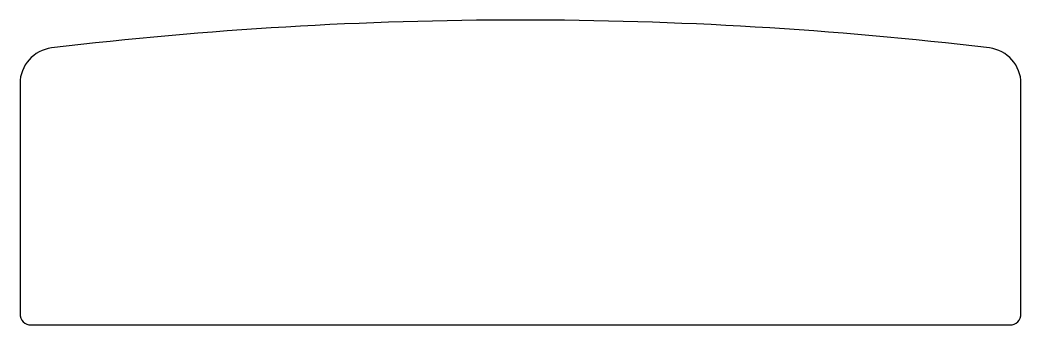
# Model space of a CAD drawing. Header units: millimetres. Extents: x -365 to 365, y 4 to 226.
import ezdxf

# ---------------------------------------------------------------- set-up
doc = ezdxf.new("R2010")
doc.units = ezdxf.units.MM

msp = doc.modelspace()

# ---------------------------------------------------------------- linework, layer by layer
for p, q in [((-365.2, 179.79), (-365.2, 12)), ((365.2, 12), (365.2, 179.79)), ((-357, 3.8), (357, 3.8))]:
    msp.add_line(p, q)
for centre, radius, start, end in [((0, -2653.03), 2879.23, 443.17592, 456.82408), ((-339, 179.79), 26.2, 456.82408, 540), ((339, 179.79), 26.2, 360, 443.17592), ((-357, 12), 8.2, 540, 630), ((357, 12), 8.2, 270, 360)]:
    msp.add_arc(centre, radius, start, end)

doc.saveas('drawing.dxf')
